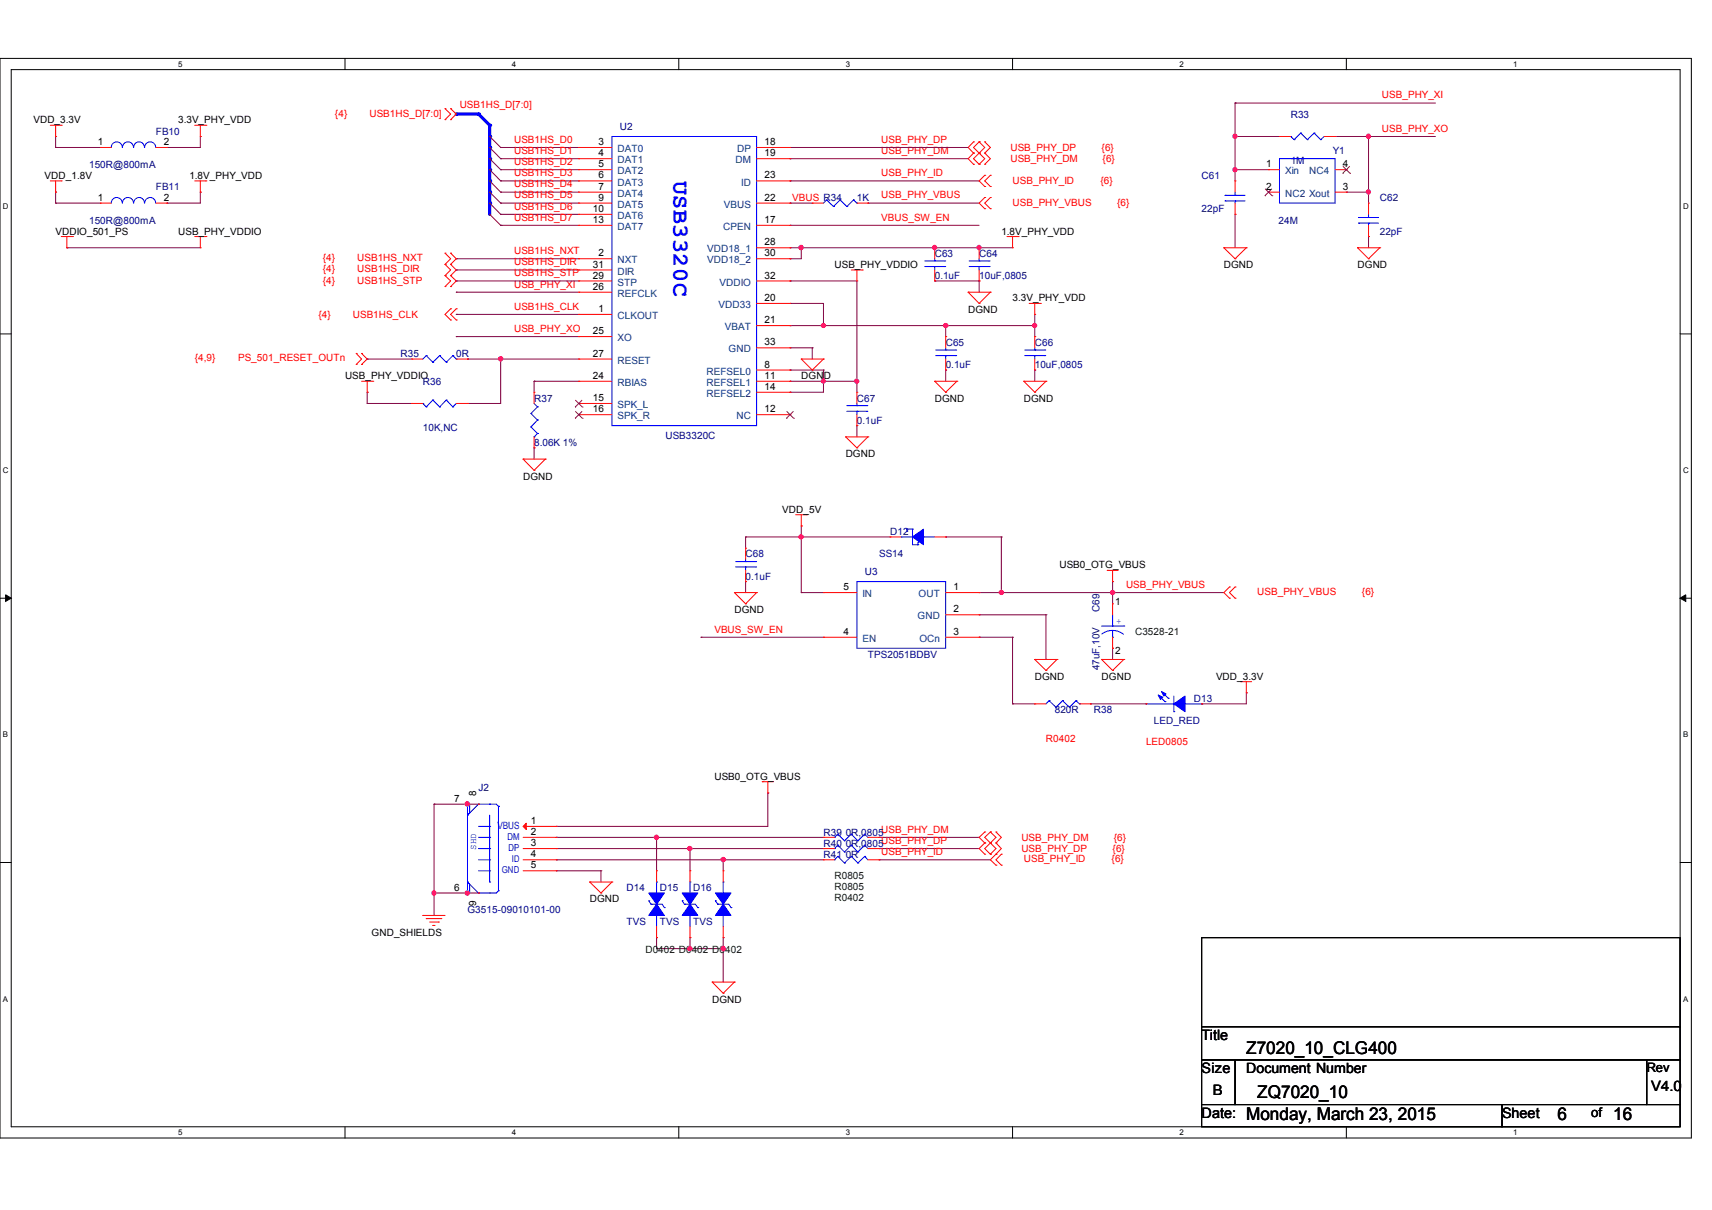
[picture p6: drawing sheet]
<svg xmlns="http://www.w3.org/2000/svg" width="297mm" height="210mm" viewBox="0 0 297 210" stroke-linecap="round" stroke-linejoin="round" font-family="sans-serif">
<defs><g id="words">
<text font-size="4" fill="#00f" x="116.8" y="31.4" transform="rotate(90 116.8 31.4)">USB3320C</text>
<g font-size="3">
<text x="216.2" y="182.8">Z7020_10_CLG400</text>
<text x="218.1" y="190.5">ZQ7020_10</text>
<text x="216.2" y="194.4">Monday, March 23, 2015</text>
<text x="270.3" y="194.4">6</text>
<text x="279.9" y="194.4">16</text>
</g>
<g font-size="2.5">
<text x="208.5" y="180.4">Title</text>
<text x="208.5" y="186.1">Size</text>
<text x="210.4" y="190">B</text>
<text x="216.2" y="186.1">Document Number</text>
<text x="286.5" y="189.2">V4.0</text>
<text x="208.5" y="193.9">Date:</text>
<text x="260.6" y="193.9">Sheet</text>
</g>
<text font-size="2.3" x="276.1" y="193.7">of</text>
<text font-size="2.2" x="285.7" y="185.9">Rev</text>
<g font-size="1.7" fill="#f00">
<text x="239.8" y="17.1">USB_PHY_XI</text>
<text x="58.1" y="20.2">{4}</text>
<text x="64.1" y="20.2">USB1HS_D[7:0]</text>
<text x="79.8" y="18.8">USB1HS_D[7:0]</text>
<text x="239.8" y="22.9">USB_PHY_XO</text>
<text x="89.2" y="24.8">USB1HS_D0</text>
<text x="89.2" y="26.7">USB1HS_D1</text>
<text x="89.2" y="28.6">USB1HS_D2</text>
<text x="152.9" y="26.7">USB_PHY_DM</text>
<text x="152.9" y="24.8">USB_PHY_DP</text>
<text x="175.3" y="28.2">USB_PHY_DM</text>
<text x="175.3" y="26.2">USB_PHY_DP</text>
<text x="191.1" y="26.2">{6}</text>
<text x="191.3" y="28.2">{6}</text>
<text x="89.2" y="30.6">USB1HS_D3</text>
<text x="89.2" y="32.5">USB1HS_D4</text>
<text x="89.2" y="34.4">USB1HS_D5</text>
<text x="137.5" y="34.9">VBUS R34</text>
<text x="152.9" y="30.6">USB_PHY_ID</text>
<text x="152.9" y="34.4">USB_PHY_VBUS</text>
<text x="175.7" y="35.7">USB_PHY_VBUS</text>
<text x="175.7" y="31.8">USB_PHY_ID</text>
<text x="190.9" y="31.8">{6}</text>
<text x="193.8" y="35.7">{6}</text>
<text x="89.2" y="36.4">USB1HS_D6</text>
<text x="89.2" y="38.3">USB1HS_D7</text>
<text x="152.9" y="38.3">VBUS_SW_EN</text>
<text x="56" y="45.4">{4}</text>
<text x="56" y="47.3">{4}</text>
<text x="62" y="45.4">USB1HS_NXT</text>
<text x="62" y="47.3">USB1HS_DIR</text>
<text x="89.2" y="44.1">USB1HS_NXT</text>
<text x="89.2" y="46">USB1HS_DIR</text>
<text x="89.2" y="47.9">USB1HS_STP</text>
<text x="56" y="49.2">{4}</text>
<text x="62" y="49.2">USB1HS_STP</text>
<text x="89.2" y="53.7">USB1HS_CLK</text>
<text x="89.2" y="49.9">USB_PHY_XI</text>
<text x="55.2" y="55.2">{4}</text>
<text x="61.2" y="55.2">USB1HS_CLK</text>
<text x="89.2" y="57.6">USB_PHY_XO</text>
<text x="33.8" y="62.7">{4,9}</text>
<text x="41.3" y="62.7">PS_501_RESET_OUTn</text>
<text x="195.4" y="102">USB_PHY_VBUS</text>
<text x="218.1" y="103.3">USB_PHY_VBUS</text>
<text x="236.3" y="103.3">{6}</text>
<text x="124" y="109.7">VBUS_SW_EN</text>
<text x="181.5" y="128.7">R0402</text>
<text x="198.8" y="129.3">LED0805</text>
<text x="152.9" y="144.5">USB_PHY_DM</text>
<text x="152.9" y="146.4">USB_PHY_DP</text>
<text x="152.9" y="148.4">USB_PHY_ID</text>
<text x="177.2" y="145.9">USB_PHY_DM</text>
<text x="177.2" y="147.8">USB_PHY_DP</text>
<text x="177.6" y="149.6">USB_PHY_ID</text>
<text x="192.9" y="149.6">{6}</text>
<text x="193" y="147.8">{6}</text>
<text x="193.3" y="145.9">{6}</text>
</g>
<g font-size="1.7">
<text x="5.8" y="21.4">VDD_3.3V</text>
<text x="30.9" y="21.4">3.3V_PHY_VDD</text>
<text x="17" y="25.2">1</text>
<text x="28.4" y="25.2">2</text>
<text x="103.8" y="25.2">3</text>
<text x="103.8" y="27.1">4</text>
<text x="103.8" y="29">5</text>
<text x="132.6" y="25.2">18</text>
<text x="132.6" y="27.1">19</text>
<text x="219.7" y="29">1</text>
<text x="233" y="29">4</text>
<text x="7.7" y="31">VDD_1.8V</text>
<text x="17" y="34.8">1</text>
<text x="28.4" y="34.8">2</text>
<text x="32.9" y="31">1.8V_PHY_VDD</text>
<text x="103.8" y="31">6</text>
<text x="103.8" y="32.9">7</text>
<text x="103.8" y="34.8">9</text>
<text x="132.6" y="31">23</text>
<text x="132.6" y="34.8">22</text>
<text x="219.7" y="32.9">2</text>
<text x="233" y="32.9">3</text>
<text x="9.7" y="40.7">VDDIO_501_PS</text>
<text x="30.9" y="40.7">USB_PHY_VDDIO</text>
<text x="102.9" y="36.8">10</text>
<text x="102.9" y="38.7">13</text>
<text x="132.6" y="38.7">17</text>
<text x="173.7" y="40.7">1.8V_PHY_VDD</text>
<text x="102.9" y="46.4">31</text>
<text x="103.8" y="44.5">2</text>
<text x="132.6" y="42.6">28</text>
<text x="132.6" y="44.5">30</text>
<text x="144.8" y="46.5">USB_PHY_VDDIO</text>
<text x="212.3" y="46.5">DGND</text>
<text x="235.5" y="46.5">DGND</text>
<text x="102.9" y="48.3">29</text>
<text x="102.9" y="50.3">26</text>
<text x="132.6" y="48.3">32</text>
<text x="132.6" y="52.2">20</text>
<text x="175.7" y="52.3">3.3V_PHY_VDD</text>
<text x="102.9" y="58">25</text>
<text x="103.8" y="54.1">1</text>
<text x="132.6" y="56.1">21</text>
<text x="132.6" y="59.9">33</text>
<text x="168" y="54.2">DGND</text>
<text x="59.9" y="65.8">USB_PHY_VDDIO</text>
<text x="102.9" y="61.9">27</text>
<text x="102.9" y="65.7">24</text>
<text x="132.6" y="63.8">8</text>
<text x="132.6" y="65.7">11</text>
<text x="139" y="65.8">DGND</text>
<text x="102.9" y="69.6">15</text>
<text x="102.9" y="71.5">16</text>
<text x="132.6" y="67.6">14</text>
<text x="132.6" y="71.5">12</text>
<text x="162.2" y="69.7">DGND</text>
<text x="177.6" y="69.7">DGND</text>
<text x="90.8" y="83.2">DGND</text>
<text x="146.7" y="79.3">DGND</text>
<text x="135.7" y="89">VDD_5V</text>
<text x="183.8" y="98.6">USB0_OTG_VBUS</text>
<text x="127.4" y="106.4">DGND</text>
<text x="146.3" y="102.4">5</text>
<text x="165.4" y="106.2">2</text>
<text x="165.4" y="102.4">1</text>
<text x="193.5" y="104.9">1</text>
<text x="146.3" y="110.1">4</text>
<text x="165.4" y="110.1">3</text>
<text x="193.5" y="113.5">2</text>
<text x="179.5" y="117.9">DGND</text>
<text x="191.1" y="117.9">DGND</text>
<text x="211" y="117.9">VDD_3.3V</text>
<text x="124" y="135.3">USB0_OTG_VBUS</text>
<text x="78.8" y="139.1">7</text>
<text x="82.6" y="138.1" transform="rotate(-90 82.6 138.1)">8</text>
<text x="92.1" y="142.9">1</text>
<text x="92.1" y="144.8">2</text>
<text x="92.1" y="146.8">3</text>
<text x="92.1" y="148.7">4</text>
<text x="78.8" y="154.5">6</text>
<text x="92.1" y="150.6">5</text>
<text x="82.6" y="157.2" transform="rotate(-90 82.6 157.2)">9</text>
<text x="102.3" y="156.5">DGND</text>
<text x="64.5" y="162.3">GND_SHIELDS</text>
<text x="123.6" y="173.9">DGND</text>
</g>
<g font-size="1.7" fill="#000080">
<text x="27.1" y="23.3">FB10</text>
<text x="107.5" y="22.6">U2</text>
<text x="223.9" y="20.5">R33</text>
<text x="15.5" y="29.1">150R@800mA</text>
<text x="223.9" y="28.4">1M</text>
<text x="231.3" y="26.6">Y1</text>
<text x="27.1" y="33">FB11</text>
<text x="148.7" y="34.9">1K</text>
<text x="208.5" y="31">C61</text>
<text x="239.4" y="34.9">C62</text>
<text x="15.5" y="38.8">150R@800mA</text>
<text x="208.5" y="36.8">22pF</text>
<text x="221.8" y="38.8">24M</text>
<text x="239.4" y="40.7">22pF</text>
<text x="162.2" y="44.6">C63</text>
<text x="169.9" y="44.6">C64</text>
<text x="162.2" y="48.4">0.1uF</text>
<text x="169.9" y="48.4">10uF,0805</text>
<text x="69.5" y="61.9">R35</text>
<text x="79.2" y="61.9">0R</text>
<text x="164.1" y="60">C65</text>
<text x="164.1" y="63.9">0.1uF</text>
<text x="179.5" y="60">C66</text>
<text x="179.5" y="63.9">10uF,0805</text>
<text x="73.4" y="66.8">R36</text>
<text x="92.7" y="69.7">R37</text>
<text x="148.7" y="69.7">C67</text>
<text x="73.4" y="74.7">10K,NC</text>
<text x="92.7" y="77.4">8.06K 1%</text>
<text x="115.4" y="76.2">USB3320C</text>
<text x="148.7" y="73.5">0.1uF</text>
<text x="154.4" y="92.9">D12</text>
<text x="129.4" y="96.7">C68</text>
<text x="129.4" y="100.6">0.1uF</text>
<text x="150" y="99.8">U3</text>
<text x="152.5" y="96.7">SS14</text>
<text x="190.8" y="106.1" transform="rotate(-90 190.8 106.1)">C69</text>
<text x="150.6" y="114.1">TPS2051BDBV</text>
<text x="190.8" y="116.3" transform="rotate(-90 190.8 116.3)">47uF,10V</text>
<text x="183" y="123.7">820R</text>
<text x="189.8" y="123.7">R38</text>
<text x="200.2" y="125.7">LED_RED</text>
<text x="207.1" y="121.8">D13</text>
<text x="83" y="137.2">J2</text>
<text x="142.9" y="145">R39</text>
<text x="142.9" y="146.9">R40</text>
<text x="142.9" y="148.8">R41</text>
<text x="146.7" y="145">0R,0805</text>
<text x="146.7" y="146.9">0R,0805</text>
<text x="146.7" y="148.8">0R</text>
<text x="108.7" y="154.6">D14</text>
<text x="114.5" y="154.6">D15</text>
<text x="120.3" y="154.6">D16</text>
<text x="81.1" y="158.5">G3515-09010101-00</text>
<text x="108.7" y="160.4">TVS</text>
<text x="114.5" y="160.4">TVS</text>
<text x="120.3" y="160.4">TVS</text>
</g>
<g font-size="1.7" fill="#004080">
<text x="107.1" y="26.4">DAT0</text>
<text x="107.1" y="28.3">DAT1</text>
<text x="127.6" y="28.3">DM</text>
<text x="127.9" y="26.4">DP</text>
<text x="107.1" y="30.2">DAT2</text>
<text x="107.1" y="32.2">DAT3</text>
<text x="107.1" y="34.1">DAT4</text>
<text x="128.6" y="32.2">ID</text>
<text x="223" y="30.2">Xin</text>
<text x="223" y="34.1">NC2 Xout</text>
<text x="227.2" y="30.2">NC4</text>
<text x="107.1" y="36">DAT5</text>
<text x="107.1" y="38">DAT6</text>
<text x="107.1" y="39.9">DAT7</text>
<text x="125.5" y="39.9">CPEN</text>
<text x="125.6" y="36">VBUS</text>
<text x="107.1" y="45.7">NXT</text>
<text x="107.1" y="47.6">DIR</text>
<text x="122.7" y="43.8">VDD18_1</text>
<text x="122.7" y="45.7">VDD18_2</text>
<text x="107.1" y="49.5">STP</text>
<text x="107.1" y="51.5">REFCLK</text>
<text x="124.7" y="53.4">VDD33</text>
<text x="124.8" y="49.5">VDDIO</text>
<text x="107.1" y="55.3">CLKOUT</text>
<text x="107.1" y="59.2">XO</text>
<text x="125.8" y="57.3">VBAT</text>
<text x="107.1" y="63.1">RESET</text>
<text x="122.6" y="65">REFSEL0</text>
<text x="126.4" y="61.1">GND</text>
<text x="107.1" y="66.9">RBIAS</text>
<text x="107.1" y="70.8">SPK_L</text>
<text x="122.6" y="66.9">REFSEL1</text>
<text x="122.6" y="68.8">REFSEL2</text>
<text x="107.1" y="72.7">SPK_R</text>
<text x="127.8" y="72.7">NC</text>
<text x="149.6" y="103.6">IN</text>
<text x="159.2" y="107.5">GND</text>
<text x="159.4" y="103.6">OUT</text>
<text x="149.6" y="111.4">EN</text>
<text x="159.5" y="111.4">OCn</text>
</g>
<g font-size="1.7" fill="#004000">
<text x="196.9" y="110.2">C3528-21</text>
<text x="144.8" y="152.5">R0805</text>
<text x="144.8" y="154.4">R0805</text>
<text x="144.8" y="156.4">R0402</text>
<text x="112" y="165.2">D0402 D0402 D0402</text>
</g>
<g font-size="1.7" fill="#00f">
<text x="86.3" y="143.8">VBUS</text>
<text x="88.1" y="145.6">DM</text>
<text x="88.2" y="147.6">DP</text>
<text x="87.1" y="151.4">GND</text>
</g>
<g font-size="1.6" fill="#00f">
<text x="193.6" y="108.3">+</text>
<text x="82.6" y="147.4" transform="rotate(-90 82.6 147.4)">SHD</text>
<text x="88.8" y="149.5">ID</text>
</g>
<g font-size="1.4">
<text x="30.9" y="11.6">5</text>
<text x="88.8" y="11.6">4</text>
<text x="146.7" y="11.6">3</text>
<text x="204.6" y="11.6">2</text>
<text x="262.6" y="11.6">1</text>
<text x=".5" y="36.2">D</text>
<text x="292" y="36.2">D</text>
<text x=".5" y="82.1">C</text>
<text x="292" y="82.1">C</text>
<text x=".5" y="127.9">B</text>
<text x="292" y="127.9">B</text>
<text x=".5" y="173.8">A</text>
<text x="292" y="173.8">A</text>
<text x="30.9" y="196.9">5</text>
<text x="88.8" y="196.9">4</text>
<text x="146.7" y="196.9">3</text>
<text x="204.6" y="196.9">2</text>
<text x="262.6" y="196.9">1</text>
</g>
</g></defs>
<path d="M0 10.1h293.5v187.3h-293.5zM1.9 12.1h289.6v183.4h-289.6z" fill="none" stroke="#000" stroke-width=".17"/>
<g fill="#fff">
<path d="M30.9 10.3h.7v1.5h-.7z"/>
<path d="M30.9 195.7h.7v1.5h-.7z"/>
</g>
<path d="M59.9 10.1v2M59.9 195.5v1.9" fill="none" stroke="#000" stroke-width=".17"/>
<g fill="#fff">
<path d="M88.8 10.3h.7v1.5h-.7z"/>
<path d="M88.8 195.7h.7v1.5h-.7z"/>
</g>
<path d="M117.8 10.1v2M117.8 195.5v1.9" fill="none" stroke="#000" stroke-width=".17"/>
<g fill="#fff">
<path d="M146.7 10.3h.7v1.5h-.7z"/>
<path d="M146.7 195.7h.7v1.5h-.7z"/>
</g>
<path d="M175.7 10.1v2M175.7 195.5v1.9" fill="none" stroke="#000" stroke-width=".17"/>
<g fill="#fff">
<path d="M204.6 10.3h.8v1.5h-.8z"/>
<path d="M204.6 195.7h.8v1.5h-.8z"/>
</g>
<path d="M233.6 10.1v2M233.6 195.5v1.9" fill="none" stroke="#000" stroke-width=".17"/>
<g fill="#fff">
<path d="M262.6 10.3h.7v1.5h-.7z"/>
<path d="M262.6 195.7h.7v1.5h-.7z"/>
<path d="M.5 35h.9v1.5h-.9z"/>
<path d="M292 35h.9v1.5h-.9z"/>
<path d="M.5 80.8h.9v1.5h-.9z"/>
<path d="M292 80.8h.9v1.5h-.9z"/>
</g>
<path d="M0 57.9h1.9M291.5 57.9h2" fill="none" stroke="#000" stroke-width=".17"/>
<g fill="#fff">
<path d="M.5 126.7h.9v1.5h-.9z"/>
<path d="M292 126.7h.9v1.5h-.9z"/>
</g>
<path d="M0 103.8h1.9M291.5 103.8h2" fill="none" stroke="#000" stroke-width=".17"/>
<path d="M1 103.2l.9 .6-.9 .5zM291.5 103.8l1-.6v1.1z" fill="#000" stroke="#000" stroke-width=".17"/>
<g fill="#fff">
<path d="M.5 172.5h.9v1.5h-.9z"/>
<path d="M292 172.5h.9v1.5h-.9z"/>
</g>
<path d="M0 149.6h1.9M291.5 149.6h2" fill="none" stroke="#000" stroke-width=".17"/>
<g fill="none" stroke="#800040" stroke-width=".17">
<path d="M214.3 17.9h.1M214.3 17.9v13.5M214.3 17.9h34.7M214.3 29.4h.1M214.3 37.2h.1M214.3 23.7h.1M214.3 37.2v5.8M214.3 23.7h7.7M214.3 29.4h5.8M231.6 23.7h.1M231.6 23.7h17.4M233.6 33.3h.1"/>
<path d="M233.6 33.3h3.8M237.4 33.3h.1M237.4 23.7h.1M237.4 23.7v11.5M79.2 54.5h.1M79.2 50.7h.1M79.2 58.4h.1M79.2 54.5h21.2M79.2 50.7h21.2M79.2 58.4h21.2M137.1 52.6h.1M137.1 56.5h.1"/>
<path d="M137.1 56.5h5.8M137.1 52.6h5.8M162.2 48.7h.1M162.2 48.7h7.7M164.1 56.5h.1M164.1 56.5h15.4M169.9 48.7h.1M169.9 48.7v2M237.4 41h.1M237.4 41v2"/>
</g>
<g fill="#f0f" stroke="#f0f" stroke-width=".17">
<circle cx="214.3" cy="23.6" r=".37"/>
<circle cx="237.4" cy="23.6" r=".37"/>
<circle cx="214.3" cy="29.4" r=".37"/>
<circle cx="237.4" cy="33.3" r=".37"/>
<circle cx="179.5" cy="56.5" r=".36"/>
</g>
<path d="M85 27.5v1.9" fill="none" stroke="#00f" stroke-width=".55"/>
<circle cx="85" cy="27.5" r=".28" fill="#00f"/>
<path d="M85 21.7v2" fill="none" stroke="#00f" stroke-width=".55"/>
<circle cx="85" cy="21.7" r=".28" fill="#00f"/>
<path d="M85 25.6v1.9" fill="none" stroke="#00f" stroke-width=".55"/>
<circle cx="85" cy="25.6" r=".28" fill="#00f"/>
<path d="M85 23.7v1.9" fill="none" stroke="#00f" stroke-width=".55"/>
<circle cx="85" cy="23.7" r=".28" fill="#00f"/>
<path d="M85 31.4v1.9" fill="none" stroke="#00f" stroke-width=".55"/>
<circle cx="85" cy="31.4" r=".28" fill="#00f"/>
<path d="M85 29.4v2" fill="none" stroke="#00f" stroke-width=".55"/>
<circle cx="85" cy="29.4" r=".28" fill="#00f"/>
<path d="M85 33.3v1.9" fill="none" stroke="#00f" stroke-width=".55"/>
<circle cx="85" cy="33.3" r=".28" fill="#00f"/>
<g fill="none" stroke="#800040" stroke-width=".17">
<path d="M9.7 25.6h.1M9.7 23.7h.1M9.7 35.2h.1M9.7 33.3h.1M9.7 25.6h7.7M9.7 23.7v1.9M9.7 33.3v1.9M9.7 35.2h7.7M34.8 23.7h.1M34.8 33.3h.1M34.8 23.7v1.9M34.8 33.3v1.9"/>
<path d="M137.1 60.3h.1M137.1 60.3h3.8"/>
</g>
<path d="M85 35.2v2" fill="none" stroke="#00f" stroke-width=".55"/>
<circle cx="85" cy="35.2" r=".28" fill="#00f"/>
<path d="M139 43h.1M139 43h23.2M92.7 66.1h.1M92.7 66.1h7.7M140.9 60.3h.1M140.9 60.3v2" fill="none" stroke="#800040" stroke-width=".17"/>
<g fill="#f0f" stroke="#f0f" stroke-width=".17">
<circle cx="162.1" cy="42.9" r=".37"/>
<circle cx="139" cy="42.9" r=".38"/>
</g>
<path d="M83 19.8l2 1.9" fill="none" stroke="#00f" stroke-width=".55"/>
<circle cx="83" cy="19.8" r=".28" fill="#00f"/>
<path d="M162.2 43h.1M162.2 43h7.7" fill="none" stroke="#800040" stroke-width=".17"/>
<path d="M79.2 19.8h3.8" fill="none" stroke="#00f" stroke-width=".55"/>
<circle cx="79.2" cy="19.8" r=".28" fill="#00f"/>
<g fill="none" stroke="#800040" stroke-width=".17">
<path d="M29 25.6h.1M29 35.2h.1M29 25.6h5.8M29 35.2h5.8M85 27.5h.1M85 29.4h.1M85 31.4h.1M85 33.3h.1M85 35.2h.1M85 37.2h.1M85 23.7h.1M85 25.6h.1"/>
<path d="M85 27.5l1.9 1.9M85 29.4l1.9 2M85 31.4l1.9 1.9M85 33.3l1.9 1.9M85 35.2l1.9 2M85 37.2l1.9 1.9M85 23.7l1.9 1.9M85 25.6l1.9 1.9M86.9 25.6h.1M86.9 27.5h.1M86.9 29.4h.1M86.9 31.4h.1"/>
<path d="M86.9 33.3h.1M86.9 35.2h.1M86.9 37.2h.1M86.9 39.1h.1M86.9 25.6h13.5M86.9 27.5h13.5M86.9 29.4h13.5M86.9 31.4h13.5M86.9 33.3h13.5M86.9 35.2h13.5M86.9 37.2h13.5M86.9 39.1h13.5"/>
<path d="M137.1 27.5h.1M137.1 25.6h.1M137.1 35.2h.1M137.1 31.4h.1M137.1 39.1h.1M137.1 25.6h30.9M137.1 27.5h30.9M137.1 31.4h32.8M137.1 35.2h3.8M137.1 39.1h32.8M150.6 35.2h.1M150.6 35.2h19.3"/>
<path d="M11.6 43h.1M11.6 43h23.2M79.2 44.9h.1M79.2 46.8h.1M79.2 48.7h.1M79.2 44.9h21.2M79.2 46.8h21.2M79.2 48.7h21.2M137.1 43h.1M137.1 44.9h.1M137.1 48.7h.1M137.1 48.7h11.6v19.3"/>
<path d="M137.1 43h1.9M139 43h.1M139 43v1.9h-1.9M142.9 56.5h.1M142.9 52.6v3.9M142.9 56.5h21.2M164.1 56.5h.1M164.1 58.4h.1M164.1 56.5v1.9M169.9 43h.1M169.9 43h5.8M179.5 56.5h.1"/>
<path d="M179.5 58.4h.1M179.5 54.5v3.9M63.7 62.3h.1M63.7 70h.1M63.7 68h.1M63.7 62.3h7.8M63.7 70h7.8M63.7 68v2M81.1 62.3h.1M81.1 70h.1M81.1 62.3h19.3M86.9 62.3h.1"/>
<path d="M86.9 62.3v7.7h-5.8M92.7 66.1h.1M92.7 77.7h.1M92.7 66.1v1.9M92.7 77.7v1.9M137.1 64.2h.1M137.1 66.1h.1M137.1 68h.1M137.1 64.2h5.8M137.1 66.1h11.6M142.9 64.2h.1M142.9 66.1h.1"/>
<path d="M142.9 64.2v3.8h-5.8M148.7 66.1h.1M148.7 73.8h.1M148.7 73.8v2M164.1 64.2h.1M164.1 64.2v1.9M179.5 64.2h.1M179.5 64.2v1.9M129.4 93.1h.1M129.4 93.1h25M129.4 93.1v2M139 93.1h.1"/>
<path d="M139 91.2h.1M139 91.2v11.6M164.1 93.1h.1M164.1 93.1h9.6M173.7 93.1h.1M173.7 93.1v9.7M121.6 110.5h.1M121.6 110.5h21.3M129.4 100.9h.1M129.4 100.9v1.9M139 102.8h.1M139 102.8h3.9"/>
<path d="M169.9 102.8h.1M169.9 110.5h.1M169.9 106.7h.1M169.9 110.5h5.8M169.9 102.8h42.4M169.9 106.7h11.6M173.7 102.8h.1M175.7 110.5h.1M175.7 110.5v11.6M181.5 106.7h.1M181.5 106.7v7.7M193 100.9h.1"/>
<path d="M193 112.5h.1M193 102.8h.1M193 100.9v3.8M193 112.5v1.9M75.3 139.5h.1M75.3 139.5h7.7M75.3 139.5v19.3M81.1 139.5h.1M133.2 137.6h.1M133.2 137.6v5.8h-36.7M175.7 122.1h.1M175.7 122.1h3.8"/>
<path d="M189.2 122.1h.1M189.2 122.1h9.6M208.5 122.1h.1M216.2 120.2h.1M216.2 120.2v1.9h-7.7M75.3 154.9h.1M75.3 154.9h7.7M81.1 154.9h.1M96.5 143.4h.1M96.5 149.2h.1M96.5 145.3h.1M96.5 147.2h.1"/>
<path d="M96.5 151.1h.1M96.5 145.3h46.4M96.5 147.2h46.4M96.5 149.2h46.4M96.5 151.1h7.8M104.3 151.1h.1M104.3 151.1v1.9M113.9 145.3h.1M113.9 145.3v5.8M119.7 147.2h.1M119.7 147.2v3.9M125.5 149.2h.1"/>
<path d="M125.5 149.2v1.9M152.5 145.3h.1M152.5 147.2h.1M152.5 149.2h.1M152.5 145.3h17.4M152.5 147.2h17.4M152.5 149.2h19.3M113.9 164.6h.1M113.9 162.7h.1M113.9 164.6h11.6M113.9 162.7v1.9M119.7 162.7h.1"/>
<path d="M119.7 164.6h.1M119.7 162.7v1.9M125.5 162.7h.1M125.5 164.6h.1M125.5 162.7v7.7"/>
</g>
<g fill="#f0f" stroke="#f0f" stroke-width=".17">
<circle cx="169.9" cy="42.9" r=".37"/>
<circle cx="86.9" cy="62.2" r=".38"/>
<circle cx="81.1" cy="139.5" r=".38"/>
<circle cx="75.3" cy="154.9" r=".37"/>
<circle cx="81.1" cy="154.9" r=".38"/>
<circle cx="125.5" cy="164.6" r=".38"/>
<circle cx="119.7" cy="164.6" r=".38"/>
<circle cx="125.5" cy="149.1" r=".38"/>
<circle cx="113.9" cy="145.3" r=".37"/>
<circle cx="119.7" cy="147.2" r=".37"/>
<circle cx="142.9" cy="56.5" r=".36"/>
<circle cx="164.1" cy="56.5" r=".37"/>
<circle cx="193.1" cy="102.8" r=".37"/>
<circle cx="173.7" cy="102.8" r=".37"/>
<circle cx="139" cy="93.1" r=".37"/>
<circle cx="148.6" cy="66.1" r=".37"/>
<circle cx="142.9" cy="66.1" r=".36"/>
<circle cx="214.3" cy="23.6" r=".37"/>
<circle cx="237.4" cy="23.6" r=".37"/>
<circle cx="214.3" cy="29.4" r=".37"/>
<circle cx="237.4" cy="33.3" r=".37"/>
<circle cx="179.5" cy="56.5" r=".36"/>
<circle cx="162.1" cy="42.9" r=".37"/>
<circle cx="139" cy="42.9" r=".38"/>
</g>
<g fill="none" stroke="#f00" stroke-width=".17">
<path d="M77.2 18.9h.1M77.2 18.9l1 .9-1 1M78.2 18.9h.1M78.2 18.9l1 .9-1 1M8.7 21.7h1.9M8.7 31.4h1.9M9.7 23.7h.1M9.7 33.3h.1M9.7 21.7v2M9.7 31.4v1.9M10.6 21.7h.1M10.6 31.4h.1"/>
<path d="M17.4 25.6h.1M17.4 35.2h.1M17.4 25.6h1.9M17.4 35.2h1.9M27.1 25.6h1.9M27.1 35.2h1.9M29 25.6h.1M29 35.2h.1M33.8 21.7h1.9M33.8 31.4h1.9M34.8 23.7h.1M34.8 33.3h.1"/>
<path d="M34.8 21.7v2M34.8 31.4v1.9M35.7 21.7h.1M35.7 31.4h.1M77.2 20.8h.1M78.2 20.8h.1M100.4 25.6h.1M100.4 27.5h.1M100.4 29.4h.1M100.4 31.4h.1M100.4 33.3h.1M100.4 35.2h.1"/>
<path d="M100.4 37.2h.1M100.4 39.1h.1M100.4 31.4h5.8M100.4 25.6h5.8M100.4 27.5h5.8M100.4 29.4h5.8M100.4 33.3h5.8M100.4 35.2h5.8M100.4 37.2h5.8M100.4 39.1h5.8M131.3 31.4h5.8M131.3 25.6h5.8"/>
<path d="M131.3 27.5h5.8M131.3 35.2h5.8M131.3 39.1h5.8M137.1 25.6h.1M137.1 27.5h.1M137.1 31.4h.1M137.1 35.2h.1M137.1 39.1h.1M140.9 35.2h.1M140.9 35.2h2M148.7 35.2h1.9M150.6 35.2h.1"/>
<path d="M168.9 26.6h.1M168.9 28.5h.1M168.9 24.6h.1M168.9 26.6l-.9 .9 .9 1M168.9 24.6l-.9 1 .9 1M169.9 28.5h.1M169.9 26.6h.1M169.9 24.6h.1M169.9 24.6l-1 1 2 1.9-1 1M169.9 24.6l1 1-2 1.9 1 1M170.9 36.2h.1M170.9 34.3h.1"/>
<path d="M170.9 32.4h.1M170.9 30.4h.1M170.9 26.6h.1M170.9 28.5h.1M170.9 24.6h.1M170.9 34.3l-1 .9 1 1M170.9 30.4l-1 1 1 1M170.9 26.6l.9 .9-.9 1M170.9 24.6l.9 1-.9 1M171.8 34.3h.1M171.8 36.2h.1M171.8 30.4h.1"/>
<path d="M171.8 32.4h.1M171.8 34.3l-.9 .9 .9 1M171.8 30.4l-.9 1 .9 1M214.3 37.2h.1M214.3 31.4h.1M214.3 31.4v1.9M214.3 35.2v2M220.1 29.4h.1M220.1 33.3h.1M220.1 29.4h1.9M220.1 33.3h1.9M222 23.7h.1"/>
<path d="M222 23.7h1.9M229.7 23.7h1.9M231.6 23.7h.1M231.6 29.4h2M231.6 33.3h2M233.6 33.3h.1M233.6 29.4h.1M237.4 35.2h.1M237.4 35.2v2M237.4 39.1v1.9M10.6 41h2M11.6 43h.1"/>
<path d="M11.6 41v2M12.6 41h.1M33.8 41h1.9M34.8 43h.1M34.8 41v2M35.7 41h.1M77.2 43.9h.1M77.2 45.9h.1M77.2 47.8h.1M77.2 49.7h.1M77.2 43.9l1 1-1 1M77.2 45.9l1 .9-1 1"/>
<path d="M77.2 47.8l1 .9-1 1M78.2 45.9h.1M78.2 43.9h.1M78.2 47.8h.1M78.2 49.7h.1M78.2 53.6h.1M78.2 55.5h.1M78.2 43.9l1 1-1 1M78.2 45.9l1 .9-1 1M78.2 47.8l1 .9-1 1M78.2 53.6l-1 .9 1 1M79.2 53.6h.1"/>
<path d="M79.2 55.5h.1M79.2 53.6l-1 .9 1 1M100.4 44.9h.1M100.4 46.8h.1M100.4 48.7h.1M100.4 50.7h.1M100.4 54.5h.1M100.4 58.4h.1M100.4 50.7h5.8M100.4 46.8h5.8M100.4 44.9h5.8M100.4 48.7h5.8"/>
<path d="M100.4 54.5h5.8M100.4 58.4h5.8M131.3 43h5.8M131.3 52.6h5.8M131.3 44.9h5.8M131.3 48.7h5.8M131.3 56.5h5.8M137.1 43h.1M137.1 44.9h.1M137.1 48.7h.1M137.1 52.6h.1M137.1 56.5h.1"/>
<path d="M147.7 46.8h1.9M148.7 48.7h.1M148.7 46.8v1.9M149.6 46.8h.1M162.2 43h.1M162.2 48.7h.1M162.2 43v1.9M162.2 46.8v1.9M164.1 58.4h.1M164.1 58.4v1.9M168 50.7h.1M168 50.7h3.8"/>
<path d="M168 50.7l1.9 1.9M169.9 52.6h.1M169.9 43h.1M169.9 48.7h.1M169.9 43v1.9M169.9 46.8v1.9M171.8 50.7h.1M171.8 50.7l-1.9 1.9M174.7 41h2M175.7 43h.1M175.7 41v2M176.7 41h.1"/>
<path d="M178.6 52.6h1.9M179.5 54.5h.1M179.5 58.4h.1M179.5 52.6v1.9M179.5 58.4v1.9M180.5 52.6h.1M212.3 43h.1M212.3 43h3.9M212.3 43l2 1.9M214.3 44.9h.1M216.2 43h.1M216.2 43l-1.9 1.9"/>
<path d="M235.5 43h.1M235.5 43h3.9M235.5 43l1.9 1.9M237.4 44.9h.1M237.4 41h.1M239.4 43h.1M239.4 43l-2 1.9M61.8 61.3h.1M61.8 63.2h.1M61.8 61.3l.9 1-.9 .9M62.7 63.2h.1M62.7 61.3h.1"/>
<path d="M62.7 66.1h2M62.7 61.3l1 1-1 .9M63.7 68h.1M63.7 66.1v1.9M64.7 66.1h.1M71.5 62.3h.1M71.5 70h.1M71.5 62.3h1.9M71.5 70h1.9M79.2 62.3h1.9M79.2 70h1.9M81.1 62.3h.1"/>
<path d="M81.1 70h.1M90.8 79.6h.1M90.8 79.6h3.8M90.8 79.6l1.9 2M92.7 68h.1M92.7 77.7h.1M92.7 68v2M92.7 75.8v1.9M94.6 79.6h.1M94.6 79.6l-1.9 2M100.4 62.3h.1M100.4 66.1h.1"/>
<path d="M100.4 70h.1M100.4 71.9h.1M100.4 62.3h5.8M100.4 66.1h5.8M100.4 70h5.8M100.4 71.9h5.8M131.3 66.1h5.8M131.3 71.9h5.8M131.3 60.3h5.8M131.3 64.2h5.8M131.3 68h5.8M137.1 60.3h.1"/>
<path d="M137.1 64.2h.1M137.1 66.1h.1M137.1 68h.1M137.1 71.9h.1M139 62.3h.1M139 62.3h3.9M139 62.3l1.9 1.9M140.9 64.2h.1M142.9 62.3h.1M142.9 62.3l-2 1.9M146.7 75.8h.1M146.7 75.8h3.9"/>
<path d="M146.7 75.8l2 1.9M148.7 77.7h.1M148.7 68h.1M148.7 73.8h.1M148.7 68v2M148.7 71.9v1.9M150.6 75.8h.1M150.6 75.8l-1.9 1.9M162.2 66.1h.1M162.2 66.1h3.8M162.2 66.1l1.9 1.9M164.1 68h.1"/>
<path d="M164.1 64.2h.1M164.1 62.3v1.9M166 66.1h.1M166 66.1l-1.9 1.9M177.6 66.1h.1M177.6 66.1h3.9M177.6 66.1l1.9 1.9M179.5 68h.1M179.5 64.2h.1M179.5 62.3v1.9M181.5 66.1h.1M181.5 66.1l-2 1.9"/>
<path d="M92.7 81.6h.1M129.4 95.1h.1M129.4 95.1v1.9M129.4 98.9v2M138 89.3h2M139 91.2h.1M139 89.3v1.9M140 89.3h.1M154.4 93.1h.1M154.4 93.1h2M162.2 93.1h1.9M164.1 93.1h.1"/>
<path d="M192.1 98.9h.1M192.1 98.9h1.9M193 98.9v2M127.4 102.8h.1M127.4 102.8h3.9M127.4 102.8l2 1.9M129.4 104.7h.1M129.4 100.9h.1M131.3 102.8h.1M131.3 102.8l-1.9 1.9M142.9 110.5h.1M142.9 102.8h.1"/>
<path d="M142.9 102.8h5.8M142.9 110.5h5.8M164.1 102.8h5.8M164.1 110.5h5.8M164.1 106.7h5.8M169.9 110.5h.1M169.9 106.7h.1M169.9 102.8h.1M179.5 114.4h.1M179.5 114.4h3.9M179.5 114.4l2 1.9M181.5 116.3h.1"/>
<path d="M183.4 114.4h.1M183.4 114.4l-1.9 1.9M191.1 114.4h.1M191.1 114.4h3.9M191.1 114.4l1.9 1.9M193 116.3h.1M193 100.9h.1M193 104.7h.1M193 112.5h.1M193 104.7v2M193 110.5v2M195 114.4h.1"/>
<path d="M195 114.4l-2 1.9M213.3 103.8h.1M213.3 101.8h.1M213.3 101.8l-1 1 1 1M214.3 101.8h.1M214.3 103.8h.1M214.3 101.8l-1 1 1 1M215.3 118.3h.1M215.3 118.3h1.9M216.2 118.3v1.9M81.1 139.5h.1M83 139.5h.1"/>
<path d="M132.2 135.6h.1M132.2 135.6h2M133.2 137.6h.1M133.2 135.6v2M179.5 122.1h.1M179.5 122.1h2M187.3 122.1h1.9M189.2 122.1h.1M198.8 122.1h.1M208.5 122.1h.1M216.2 120.2h.1M73.4 158.8h.1"/>
<path d="M73.4 158.8h3.8M74 159.4h.1M74 159.4h2.7M74.5 159.9h1.6M76.1 159.9h.1M81.1 154.9h.1M83 154.9h.1M90.8 145.3h5.7M90.8 147.2h5.7M90.8 149.2h5.7M90.8 143.4h5.7M90.8 151.1h5.7"/>
<path d="M96.5 143.4h.1M96.5 145.3h.1M96.5 147.2h.1M96.5 149.2h.1M96.5 151.1h.1M102.3 153h.1M102.3 153h3.9M102.3 153l2 1.9M104.3 154.9h.1M106.2 153h.1M106.2 153l-1.9 1.9M113.9 151.1h.1"/>
<path d="M113.9 151.1v1.9M119.7 151.1h.1M119.7 151.1v1.9M125.5 151.1h.1M125.5 151.1v1.9M142.9 145.3h.1M142.9 147.2h.1M142.9 149.2h.1M142.9 145.3h1.9M142.9 147.2h1.9M142.9 149.2h1.9M150.6 145.3h1.9"/>
<path d="M150.6 147.2h1.9M150.6 149.2h1.9M152.5 145.3h.1M152.5 147.2h.1M152.5 149.2h.1M170.9 144.3h.1M170.9 146.2h.1M170.9 148.2h.1M170.9 144.3l-1 1 1 .9M170.9 146.2l-1 1 1 1M171.8 146.2h.1M171.8 144.3h.1"/>
<path d="M171.8 148.2h.1M171.8 144.3l1 1-1.9 1.9 .9 1M171.8 144.3l-.9 1 1.9 1.9-1 1M172.8 144.3h.1M172.8 146.2h.1M172.8 148.2h.1M172.8 150.1h.1M172.8 144.3l.9 1-.9 .9M172.8 146.2l.9 1-.9 1M172.8 148.2l-1 1 1 .9M173.7 148.2h.1M173.7 150.1h.1"/>
<path d="M173.7 148.2l-.9 1 .9 .9M75.1 160.5h.1M75.1 160.5h.4M113.9 162.7h.1M113.9 160.7v2M119.7 162.7h.1M119.7 160.7v2M123.6 170.4h.1M123.6 170.4h3.8M123.6 170.4l1.9 1.9M125.5 172.3h.1M125.5 162.7h.1"/>
<path d="M125.5 160.7v2M127.4 170.4h.1M127.4 170.4l-1.9 1.9"/>
</g>
<path d="M208.5 162.7h83v15.4h-83zM208.5 178.1h83v5.8h-83zM208.5 183.9h5.8v7.7h-5.8zM208.5 191.6h52.1v3.9h-52.1zM214.3 183.9h71.4v7.7h-71.4zM260.6 191.6h30.9v3.9h-30.9zM285.7 183.9h5.8v7.7h-5.8z" fill="none" stroke="#000" stroke-width=".17"/>
<g fill="none" stroke="#00f" stroke-width=".17">
<path d="M19.3 25.6a.95 .95 0 0 1 1-1 .95 .95 0 0 1 .9 1M19.3 35.2a.95 .95 0 0 1 1-.9 .95 .95 0 0 1 .9 .9M21.3 25.6a.95 .95 0 0 1 .9-1 .95 .95 0 0 1 1 1M21.3 35.2a.95 .95 0 0 1 .9-.9 .95 .95 0 0 1 1 .9M23.2 25.6a.93 .93 0 0 1 .9-1 .93 .93 0 0 1 1 1M23.2 35.2a.93 .93 0 0 1 .9-.9 .93 .93 0 0 1 1 .9M25.1 25.6a.95 .95 0 0 1 1-1 .95 .95 0 0 1 .9 1M25.1 35.2a.95 .95 0 0 1 1-.9 .95 .95 0 0 1 .9 .9M106.2 23.7h25.1v50.1h-25.1zM143.4 34.7h.1M143.4 34.7l-.5 .5M143.4 34.7l1.2 1.1"/>
<path d="M144.6 35.8h.1M145.8 34.7h.1M145.8 34.7l-1.2 1.1M145.8 34.7l1.1 1.1M146.9 35.8h.1M148.1 34.7h.1M148.1 34.7l-1.2 1.1M148.1 34.7l.6 .5M148.7 35.2h.1M212.6 33.9h.1M212.6 34.9h.1M212.6 33.9h3.4"/>
<path d="M212.6 34.9h3.4M214.3 34.9h.1M214.3 33.9h.1M214.3 33.3v.6M214.3 34.9v.3M222 27.5h9.6v7.7h-9.6zM223.9 23.7h.1M223.9 23.7l.6 .5M224.5 24.2h.1M225.7 23.1h.1M225.7 23.1l1.1 1.1M225.7 23.1l-1.2 1.1"/>
<path d="M226.8 24.2h.1M228 23.1h.1M228 23.1l1.2 1.1M228 23.1l-1.2 1.1M229.2 24.2h.1M229.7 23.7l-.5 .5M235.7 37.7h.1M235.7 38.7h.1M235.7 37.7h3.5M235.7 38.7h3.5M237.4 38.7h.1M237.4 37.7h.1"/>
<path d="M237.4 37.2v.5M237.4 38.7v.4M160.4 46.2h3.5M160.4 45.3h3.5M162.2 45.3h.1M162.2 46.2h.1M162.2 44.9v.4M162.2 46.2v.6M163.9 46.2h.1M163.9 45.3h.1M168.1 46.2h3.5M168.1 45.3h3.5"/>
<path d="M169.9 45.3h.1M169.9 46.2h.1M169.9 44.9v.4M169.9 46.2v.6M171.6 46.2h.1M171.6 45.3h.1M73.4 70h.1M73.4 70l.6 .6M74 61.7h.1M74 70.6h.1M74 61.7l-.6 .6M74 61.7l1.1 1.1"/>
<path d="M75.1 62.8h.1M75.1 69.4h.1M75.1 69.4l1.2 1.2M75.1 69.4l-1.1 1.2M76.3 61.7h.1M76.3 70.6h.1M76.3 61.7l-1.2 1.1M76.3 61.7l1.1 1.1M77.4 62.8h.1M77.4 69.4h.1M77.4 69.4l1.2 1.2M77.4 69.4l-1.1 1.2"/>
<path d="M78.6 61.7h.1M78.6 70.6h.1M78.6 61.7l-1.2 1.1M78.6 61.7l.6 .6M79.2 62.3h.1M79.2 70l-.6 .6M92.1 71.7h.1M92.1 74.1h.1M92.1 71.7l1.2 1.2M92.1 74.1l1.2 1.1M92.7 75.8h.1M92.7 70l.6 .6"/>
<path d="M93.3 70.6h.1M93.3 72.9h.1M93.3 75.2h.1M93.3 70.6l-1.2 1.1M93.3 72.9l-1.2 1.2M93.3 75.2l-.6 .6M146.9 71.3h3.5M146.9 70.4h3.5M148.7 70.4h.1M148.7 71.3h.1M148.7 70v.4M148.7 71.3v.6"/>
<path d="M150.4 71.3h.1M150.4 70.4h.1M162.3 61.7h3.5M162.3 60.7h3.5M164.1 60.7h.1M164.1 61.7h.1M164.1 60.3v.4M164.1 61.7v.6M165.8 61.7h.1M165.8 60.7h.1M177.8 61.7h3.5M177.8 60.7h3.5"/>
<path d="M179.5 60.7h.1M179.5 61.7h.1M179.5 60.3v.4M179.5 61.7v.6M181.3 61.7h.1M181.3 60.7h.1M127.6 98.4h3.5M127.6 97.4h3.5M129.4 97.4h.1M129.4 98.4h.1M129.4 97v.4M129.4 98.4v.5"/>
<path d="M131.1 98.4h.1M131.1 97.4h.1M156.4 93.1h.1M156.4 93.1h1.9M157.4 91.8h.1M157.4 92.2h.1M157.4 91.8h.9M157.4 91.8v.4M158.3 91.8h.1M158.3 91.8v2.7h1M159.3 94.5h.1M159.3 94.1h.1"/>
<path d="M159.3 94.1v.4M160.2 93.1h.1M160.2 93.1h2M148.7 100.9h15.4v11.6h-15.4zM191.1 108.6h3.9M193 110.5h.1M193 108.6h.1M193 109.4l1.2 .2 .7 .4M193 109.4l-.8 .1-1 .5M193 106.7v1.9M193 109.4v1.1M195 108.6h.1"/>
<path d="M201.5 120l1.2 1.1M81.1 139.5h.4v1.5l-.4 .4zM83 139.5h.1M83 139.5h3.1l.4 .4M83 139.5l-1.9 1.9M85 139.5h.1M86.5 139.9h.1M86.5 139.9v14.6M182 121.6h.1M182 121.6l-.5 .5M182 121.6l1.2 1.1M183.2 122.7h.1"/>
<path d="M184.4 121.6h.1M184.4 121.6l-1.2 1.1M184.4 121.6l1.1 1.1M185.5 122.7h.1M186.7 121.6h.1M186.7 121.6l-1.2 1.1M186.7 121.6l.6 .5M187.3 122.1h.1M198.8 122.1h.1M198.8 122.1h9.7M201 120.6l1.1 1.1M202.1 121.7h.1"/>
<path d="M202.7 121.1h.1M203.7 122.1h.1M203.7 123.5h.1M203.7 120.7v2.8M81.1 153l.4 .4v1.5h-.4zM81.1 141.4h.1M81.1 153h.1M81.1 153l1.9 1.9M81.1 141.4v11.6M83 154.9h.1M83 143.4h2M83 145.3h2"/>
<path d="M83 147.2h2M83 149.2h2M83 151.1h2M85 154.9h.1M85 143.4h.1M85 145.3h.1M85 147.2h.1M85 149.2h.1M85 153h.1M85 151.1h.1M85 141.4v11.6M86.5 154.5h.1"/>
<path d="M86.5 154.5l-.4 .4h-3.1M112.6 156.3h.1M112.6 156.3l.3 .6M112.9 156.9h.1M112.9 156.9h2l.4 .6M113.9 158.8h.1M113.9 153h.1M113.9 153v1.9M113.9 158.8v1.9M115.3 157.5h.1M118.4 156.3h.1M118.4 156.3l.3 .6"/>
<path d="M118.7 156.9h.1M118.7 156.9h1.9l.5 .6M119.7 158.8h.1M119.7 153h.1M119.7 153v1.9M119.7 158.8v1.9M121.1 157.5h.1M124.1 156.3h.1M124.1 156.3l.4 .6M124.5 156.9h.1M124.5 156.9h1.9l.4 .6M125.5 158.8h.1"/>
<path d="M125.5 153h.1M125.5 153v1.9M125.5 158.8v1.9M126.8 157.5h.1M144.8 145.3h.1M144.8 147.2h.1M144.8 149.2h.1M145.4 144.7h.1M145.4 146.6h.1M145.4 148.6h.1M145.4 144.7l1.1 1.2M145.4 144.7l-.6 .6"/>
<path d="M145.4 146.6l1.1 1.2M145.4 146.6l-.6 .6M145.4 148.6l1.1 1.1M145.4 148.6l-.6 .6M146.5 145.9h.1M146.5 147.8h.1M146.5 149.7h.1M147.7 144.7h.1M147.7 146.6h.1M147.7 148.6h.1M147.7 144.7l1.1 1.2M147.7 144.7l-1.2 1.2"/>
<path d="M147.7 146.6l1.1 1.2M147.7 146.6l-1.2 1.2M147.7 148.6l1.1 1.1M147.7 148.6l-1.2 1.1M148.8 145.9h.1M148.8 147.8h.1M148.8 149.7h.1M150 144.7h.1M150 146.6h.1M150 148.6h.1M150 144.7l.6 .6M150 144.7l-1.2 1.2"/>
<path d="M150 146.6l.6 .6M150 146.6l-1.2 1.2M150 148.6l.6 .6M150 148.6l-1.2 1.1"/>
</g>
<g fill="#00f" stroke="#00f" stroke-width=".17">
<path d="M125.5 156.9l1.3 1.9h-2.7z" fill-rule="evenodd"/>
<path d="M124.1 154.9h2.7l-1.3 2z" fill-rule="evenodd"/>
<path d="M119.7 156.9l1.4 1.9h-2.7z" fill-rule="evenodd"/>
<path d="M118.4 154.9h2.7l-1.4 2z" fill-rule="evenodd"/>
<path d="M201 120.6l.8 .4-.5 .3z" fill-rule="evenodd"/>
<path d="M201.5 120l.8 .4-.4 .3z" fill-rule="evenodd"/>
<path d="M203.7 122.1l1.9-1.4v2.8z" fill-rule="evenodd"/>
<path d="M113.9 156.9l1.4 1.9h-2.7z" fill-rule="evenodd"/>
<path d="M112.6 154.9h2.7l-1.4 2z" fill-rule="evenodd"/>
<path d="M158.3 93.1l1.9-1.3v2.7z" fill-rule="evenodd"/>
</g>
<g fill="none" stroke="#804000" stroke-width=".17">
<path d="M219.5 34h.1M219.5 32.7l1.2 1.3M220.7 32.7l-1.2 1.3M220.7 34h.1M233 30.1h.1M233 28.8l1.2 1.3M234.2 28.8l-1.2 1.3M234.2 30.1h.1M99.8 70.6h.1M99.8 72.6h.1M99.8 69.4l1.2 1.2M99.8 71.3l1.2 1.3"/>
<path d="M101 69.4l-1.2 1.2M101 71.3l-1.2 1.3M101 70.6h.1M101 72.6h.1M136.4 72.6h.1M136.5 71.3l1.2 1.3M137.7 71.3l-1.3 1.3M137.7 72.6h.1"/>
</g>
<path d="M90.8 143.4l.5-.6v1.1z" fill="#f00" stroke="#f00" stroke-width=".17"/>
<use href="#words"/>
</svg>
